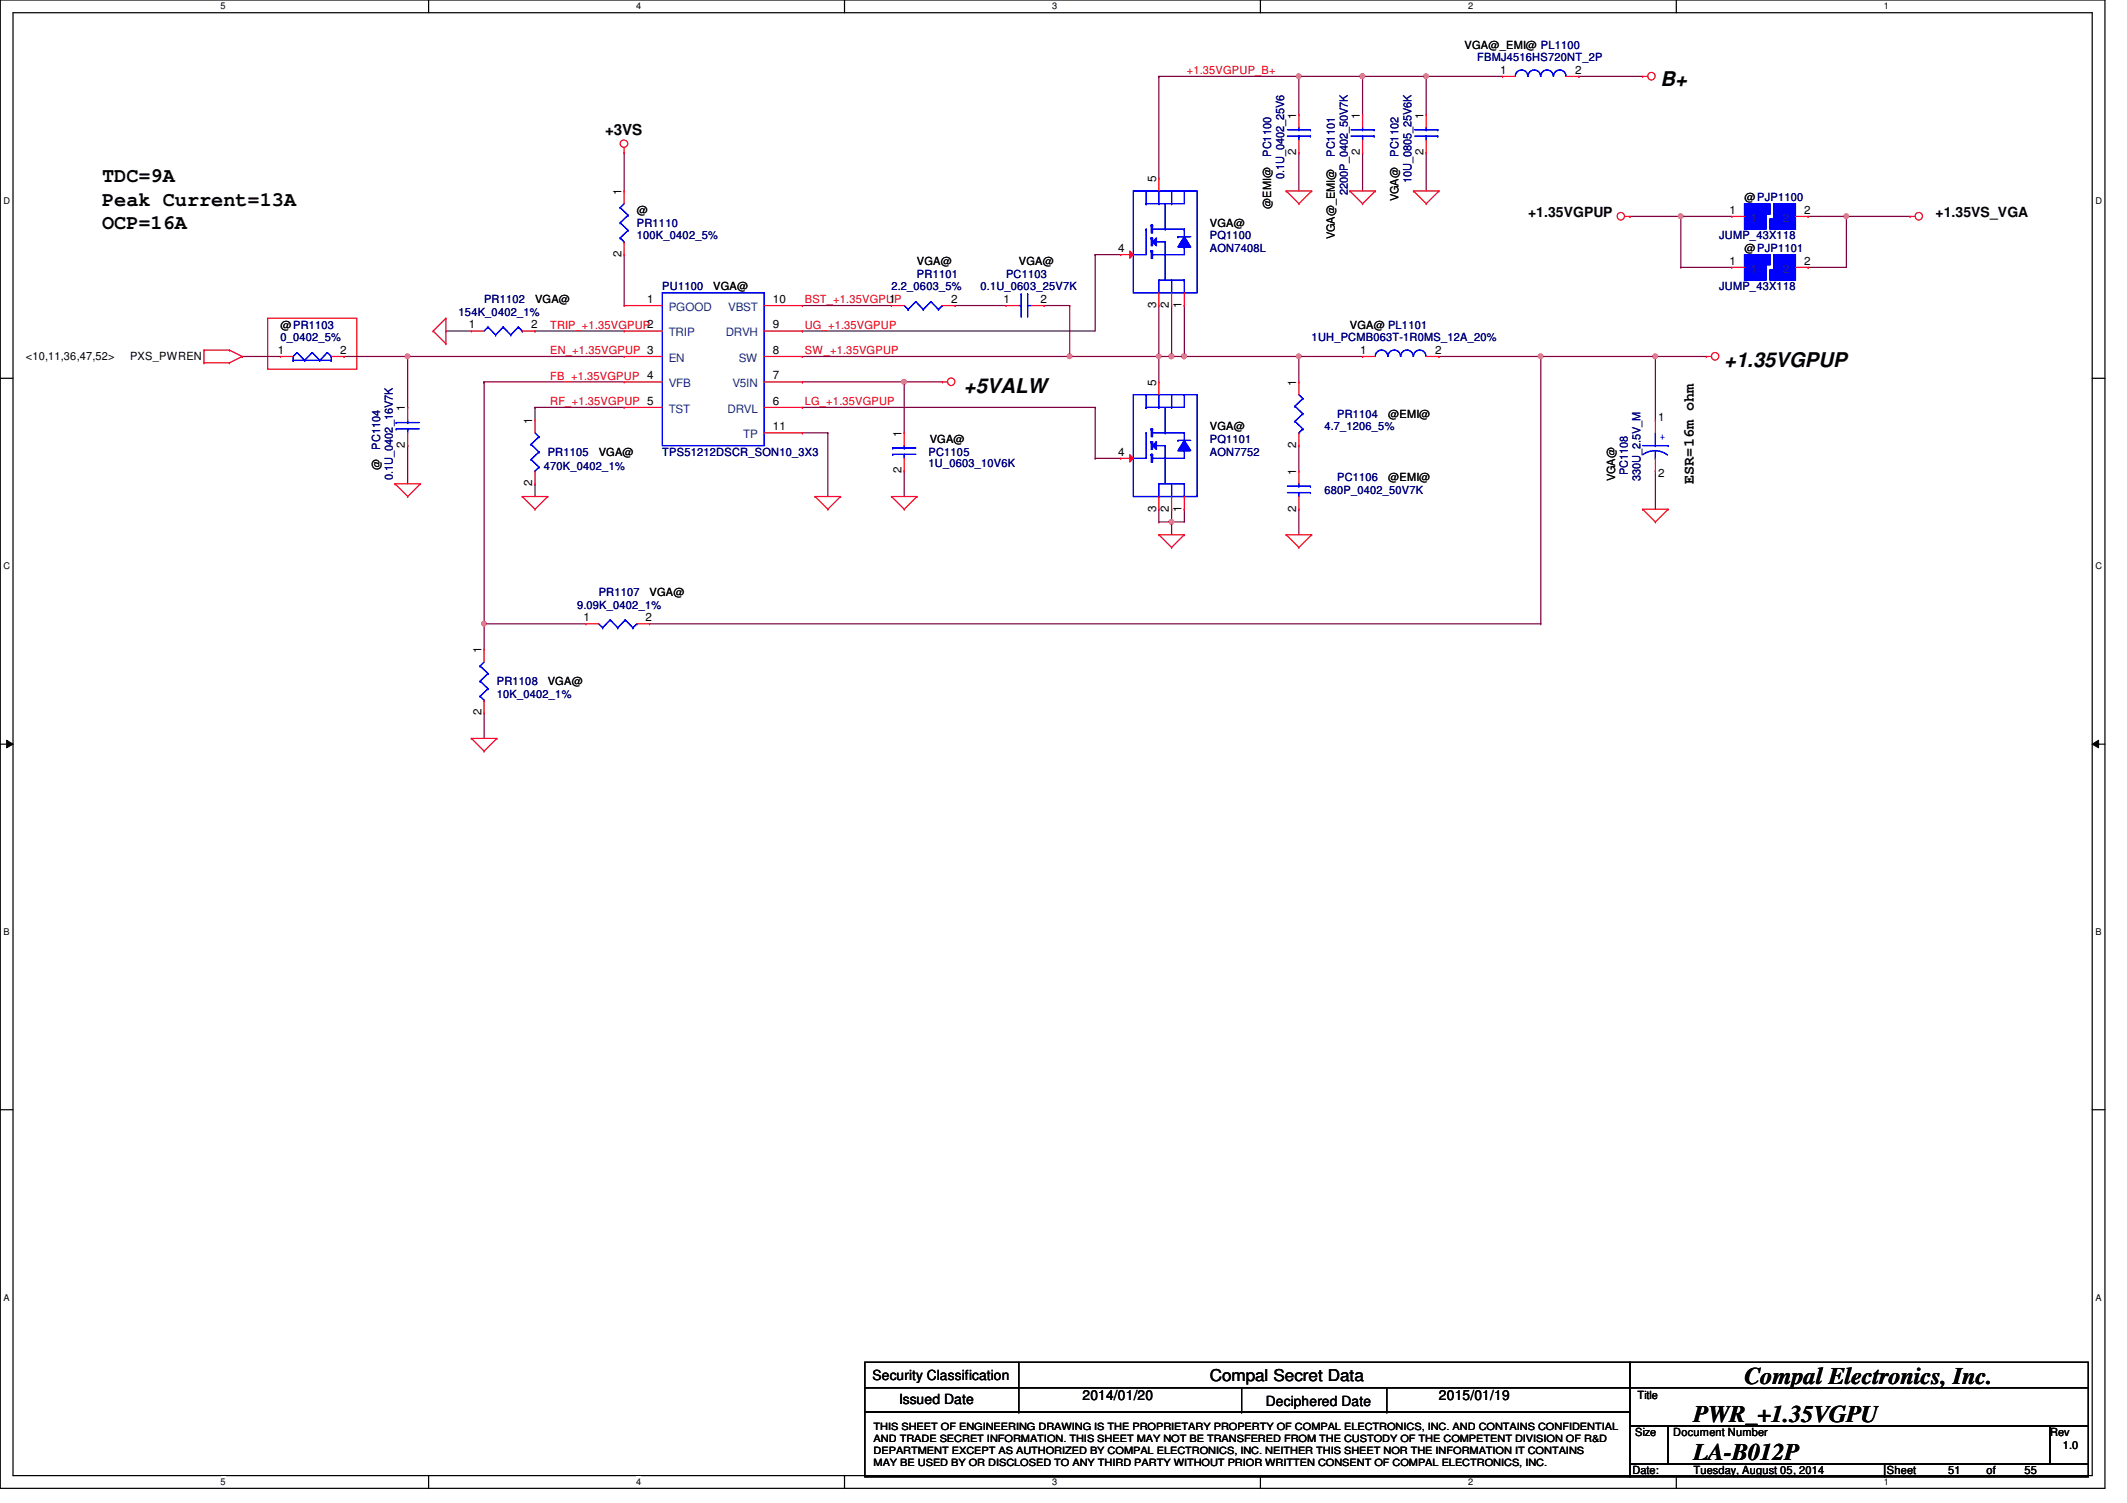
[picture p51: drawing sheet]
<svg xmlns="http://www.w3.org/2000/svg" width="297mm" height="210mm" viewBox="0 0 297 210" stroke-linecap="round" stroke-linejoin="round" font-family="sans-serif">
<defs><g id="words">
<g font-size="3.3">
<text x="243.6" y="193.3">Compal Electronics, Inc.</text>
<text x="236.5" y="204">LA-B012P</text>
<text x="236.5" y="198.6">PWR_+1.35VGPU</text>
</g>
<g font-size="2.8">
<text x="231.9" y="12">B+</text>
<text x="14.3" y="25.5">TDC=9A</text>
<text x="14.3" y="28.7">Peak Current=13A</text>
<text x="14.3" y="31.9">OCP=16A</text>
<text x="240.8" y="51.3">+1.35VGPUP</text>
<text x="134.6" y="54.9">+5VALW</text>
</g>
<text font-size="2.3" x="168.9" y="192.9">Compal Secret Data</text>
<g font-size="2.1">
<text x="84.5" y="18.9">+3VS</text>
<text x="236.6" y="67.6" transform="rotate(-90 236.6 67.6)">ESR=16m ohm</text>
</g>
<g font-size="1.9">
<text x="213.4" y="30.3">+1.35VGPUP</text>
<text x="270.3" y="30.3">+1.35VS_VGA</text>
<text x="121.8" y="192.7">Security Classification</text>
<text x="125.6" y="196.1">Issued Date</text>
<text x="151.2" y="195.6">2014/01/20</text>
<text x="176.8" y="196.3">Deciphered Date</text>
<text x="201" y="195.6">2015/01/19</text>
</g>
<g font-size="1.6" fill="#f00">
<text x="165.7" y="10.3">+1.35VGPUP_B+</text>
<text x="76.8" y="45.9">TRIP_+1.35VGPUP2</text>
<text x="112.4" y="42.3">BST_+1.35VGPUP</text>
<text x="112.4" y="45.9">UG_+1.35VGPUP</text>
<text x="76.8" y="49.4">EN_+1.35VGPUP 3</text>
<text x="76.8" y="53">FB_+1.35VGPUP 4</text>
<text x="112.4" y="49.4">SW_+1.35VGPUP</text>
<text x="76.8" y="56.6">RF_+1.35VGPUP 5</text>
<text x="112.4" y="56.6">LG_+1.35VGPUP</text>
</g>
<g font-size="1.6">
<text x="204.5" y="6.8">VGA@_EMI@ PL1100</text>
<text x="209.5" y="10.3">1</text>
<text x="220" y="10.3">2</text>
<text x="181" y="16.6" transform="rotate(-90 181 16.6)">1</text>
<text x="189.9" y="16.6" transform="rotate(-90 189.9 16.6)">1</text>
<text x="198.8" y="16.6" transform="rotate(-90 198.8 16.6)">1</text>
<text x="181" y="21.7" transform="rotate(-90 181 21.7)">2</text>
<text x="189.9" y="21.7" transform="rotate(-90 189.9 21.7)">2</text>
<text x="198.8" y="21.7" transform="rotate(-90 198.8 21.7)">2</text>
<text x="86.8" y="27.2" transform="rotate(-90 86.8 27.2)">1</text>
<text x="88.9" y="29.9">@</text>
<text x="161.5" y="25.4" transform="rotate(-90 161.5 25.4)">5</text>
<text x="177.5" y="29.2" transform="rotate(-90 177.5 29.2)">@EMI@</text>
<text x="195.3" y="28.1" transform="rotate(-90 195.3 28.1)">VGA@</text>
<text x="241.5" y="29.8">1</text>
<text x="243.6" y="28.1">@PJP1100</text>
<text x="252" y="29.8">2</text>
<text x="86.8" y="35.9" transform="rotate(-90 86.8 35.9)">2</text>
<text x="156.2" y="35.2">4</text>
<text x="168.9" y="31.7">VGA@</text>
<text x="186.4" y="33.4" transform="rotate(-90 186.4 33.4)">VGA@_EMI@</text>
<text x="243.6" y="35.2">@PJP1101</text>
<text x="99.6" y="40.6">VGA@</text>
<text x="128.1" y="37">VGA@</text>
<text x="142.3" y="37">VGA@</text>
<text x="241.5" y="37">1</text>
<text x="252" y="37">2</text>
<text x="39.2" y="45.9">@PR1103</text>
<text x="65.5" y="45.8">1</text>
<text x="74.2" y="45.8">2</text>
<text x="74.7" y="42.3">VGA@</text>
<text x="90.4" y="42.3">1</text>
<text x="107.9" y="45.8">9</text>
<text x="107.9" y="42.3">10</text>
<text x="124.2" y="42.3">1</text>
<text x="132.8" y="42.3">2</text>
<text x="140.2" y="42.3">1</text>
<text x="145.3" y="42.3">2</text>
<text x="161.5" y="43" transform="rotate(-90 161.5 43)">3</text>
<text x="163.2" y="43" transform="rotate(-90 163.2 43)">2</text>
<text x="165" y="43" transform="rotate(-90 165 43)">1</text>
<text x="188.5" y="45.9">VGA@ PL1101</text>
<text x="3.6" y="50.3">&lt;10,11,36,47,52&gt;</text>
<text x="18.2" y="50.3">PXS_PWREN</text>
<text x="38.8" y="49.4">1</text>
<text x="47.5" y="49.4">2</text>
<text x="107.9" y="53">7</text>
<text x="107.9" y="49.4">8</text>
<text x="161.5" y="53.9" transform="rotate(-90 161.5 53.9)">5</text>
<text x="181" y="53.9" transform="rotate(-90 181 53.9)">1</text>
<text x="189.9" y="49.4">1</text>
<text x="200.4" y="49.4">2</text>
<text x="56.6" y="57.4" transform="rotate(-90 56.6 57.4)">1</text>
<text x="74.3" y="59.2" transform="rotate(-90 74.3 59.2)">1</text>
<text x="107.9" y="56.5">6</text>
<text x="193.8" y="58.3">@EMI@</text>
<text x="231.6" y="58.8">1</text>
<text x="53.1" y="65.6" transform="rotate(-90 53.1 65.6)">@</text>
<text x="56.6" y="62.6" transform="rotate(-90 56.6 62.6)">2</text>
<text x="83.6" y="63.7">VGA@</text>
<text x="107.9" y="60.1">11</text>
<text x="125.9" y="61" transform="rotate(-90 125.9 61)">1</text>
<text x="129.8" y="61.9">VGA@</text>
<text x="156.2" y="63.6">4</text>
<text x="168.9" y="60.1">VGA@</text>
<text x="181" y="62.6" transform="rotate(-90 181 62.6)">2</text>
<text x="74.3" y="67.9" transform="rotate(-90 74.3 67.9)">2</text>
<text x="125.9" y="66.1" transform="rotate(-90 125.9 66.1)">2</text>
<text x="161.5" y="71.5" transform="rotate(-90 161.5 71.5)">3</text>
<text x="163.2" y="71.5" transform="rotate(-90 163.2 71.5)">2</text>
<text x="165" y="71.5" transform="rotate(-90 165 71.5)">1</text>
<text x="181" y="71.5" transform="rotate(-90 181 71.5)">2</text>
<text x="181" y="66.3" transform="rotate(-90 181 66.3)">1</text>
<text x="193.8" y="67.2">@EMI@</text>
<text x="225.5" y="67.2" transform="rotate(-90 225.5 67.2)">VGA@</text>
<text x="231.6" y="66.7">2</text>
<text x="90.7" y="83.2">VGA@</text>
<text x="81.5" y="86.7">1</text>
<text x="90.2" y="86.7">2</text>
<text x="67.2" y="91.2" transform="rotate(-90 67.2 91.2)">1</text>
<text x="76.5" y="95.7">VGA@</text>
<text x="67.2" y="99.9" transform="rotate(-90 67.2 99.9)">2</text>
<text x="228.7" y="195.4">Title</text>
<text x="228.3" y="200.6">Size</text>
<text x="233.7" y="200.6">Document Number</text>
<text x="286.3" y="200.6">Rev</text>
<text x="288.1" y="202.4">1.0</text>
<text x="228" y="205.9">Date:</text>
<text x="236.5" y="205.9">Tuesday, August 05, 2014</text>
<text x="263.5" y="205.9">Sheet</text>
<text x="272.1" y="205.9">51</text>
<text x="277.4" y="205.9">of</text>
<text x="282.7" y="205.9">55</text>
</g>
<g font-size="1.6" fill="#000080">
<text x="206.3" y="8.6">FBMJ4516HS720NT_2P</text>
<text x="177.5" y="21.9" transform="rotate(-90 177.5 21.9)">PC1100</text>
<text x="186.4" y="21.9" transform="rotate(-90 186.4 21.9)">PC1101</text>
<text x="195.3" y="21.9" transform="rotate(-90 195.3 21.9)">PC1102</text>
<text x="179.3" y="25.1" transform="rotate(-90 179.3 25.1)">0.1U_0402_25V6</text>
<text x="188.2" y="27.2" transform="rotate(-90 188.2 27.2)">2200P_0402_50V7K</text>
<text x="197.1" y="25.6" transform="rotate(-90 197.1 25.6)">10U_0805_25V6K</text>
<text x="88.9" y="31.7">PR1110</text>
<text x="88.9" y="33.4">100K_0402_5%</text>
<text x="168.9" y="33.4">PQ1100</text>
<text x="168.9" y="35.2">AON7408L</text>
<text x="240.1" y="33.4">JUMP_43X118</text>
<text x="92.5" y="40.6">PU1100</text>
<text x="124.5" y="40.6">2.2_0603_5%</text>
<text x="128.1" y="38.8">PR1101</text>
<text x="136.9" y="40.6">0.1U_0603_25V7K</text>
<text x="140.5" y="38.8">PC1103</text>
<text x="240.1" y="40.6">JUMP_43X118</text>
<text x="39.2" y="47.7">0_0402_5%</text>
<text x="64" y="44.1">154K_0402_1%</text>
<text x="67.6" y="42.3">PR1102</text>
<text x="183.2" y="47.7">1UH_PCMB063T-1R0MS_12A_20%</text>
<text x="186.7" y="58.3">PR1104</text>
<text x="53.1" y="62.8" transform="rotate(-90 53.1 62.8)">PC1104</text>
<text x="75.9" y="65.6">470K_0402_1%</text>
<text x="76.5" y="63.7">PR1105</text>
<text x="92.5" y="63.7">TPS51212DSCR_SON10_3X3</text>
<text x="129.7" y="63.7">PC1105</text>
<text x="129.7" y="65.3">1U_0603_10V6K</text>
<text x="168.9" y="61.9">PQ1101</text>
<text x="168.9" y="63.7">AON7752</text>
<text x="185" y="60.1">4.7_1206_5%</text>
<text x="54.9" y="67" transform="rotate(-90 54.9 67)">0.1U_0402_16V7K</text>
<text x="185" y="69">680P_0402_50V7K</text>
<text x="186.7" y="67.2">PC1106</text>
<text x="227.3" y="66.3" transform="rotate(-90 227.3 66.3)">PC1108</text>
<text x="229.1" y="67.2" transform="rotate(-90 229.1 67.2)">330U_2.5V_M</text>
<text x="83.6" y="83.2">PR1107</text>
<text x="80.6" y="85">9.09K_0402_1%</text>
<text x="69.4" y="95.7">PR1108</text>
<text x="69.4" y="97.5">10K_0402_1%</text>
</g>
<g font-size="1.6" fill="#004080">
<text x="244.5" y="30.9">1</text>
<text x="249" y="30.9">2</text>
<text x="244.5" y="38.1">1</text>
<text x="249" y="38.1">2</text>
<text x="93.4" y="46.9">TRIP</text>
<text x="93.4" y="43.4">PGOOD</text>
<text x="101.3" y="46.9">DRVH</text>
<text x="101.7" y="43.4">VBST</text>
<text x="93.4" y="50.5">EN</text>
<text x="103.2" y="50.5">SW</text>
<text x="93.4" y="57.6">TST</text>
<text x="93.4" y="54.1">VFB</text>
<text x="101.6" y="57.6">DRVL</text>
<text x="102.3" y="54.1">V5IN</text>
<text x="103.8" y="61.2">TP</text>
</g>
<text font-size="1.6" fill="#00f" x="231.7" y="61.5">+</text>
<g font-size="1.4">
<text x="122" y="201.4">AND TRADE SECRET INFORMATION. THIS SHEET MAY NOT BE TRANSFERED FROM THE CUSTODY OF THE COMPETENT DIVISION OF R&amp;D</text>
<text x="122" y="203">DEPARTMENT EXCEPT AS AUTHORIZED BY COMPAL ELECTRONICS, INC. NEITHER THIS SHEET NOR THE INFORMATION IT CONTAINS</text>
<text x="122" y="199.7">THIS SHEET OF ENGINEERING DRAWING IS THE PROPRIETARY PROPERTY OF COMPAL ELECTRONICS, INC. AND CONTAINS CONFIDENTIAL</text>
<text x="122" y="204.7">MAY BE USED BY OR DISCLOSED TO ANY THIRD PARTY WITHOUT PRIOR WRITTEN CONSENT OF COMPAL ELECTRONICS, INC.</text>
</g>
<g font-size="1.3">
<text x="30.8" y="1.3">5</text>
<text x="88.9" y="1.3">4</text>
<text x="146.9" y="1.3">3</text>
<text x="205" y="1.3">2</text>
<text x="263.1" y="1.3">1</text>
<text x=".5" y="28.4">D</text>
<text x="292.6" y="28.4">D</text>
<text x=".5" y="79.5">C</text>
<text x="292.6" y="79.5">C</text>
<text x=".5" y="130.6">B</text>
<text x="292.6" y="130.6">B</text>
<text x=".5" y="181.7">A</text>
<text x="292.6" y="181.7">A</text>
<text x="30.8" y="207.4">5</text>
<text x="88.9" y="207.4">4</text>
<text x="146.9" y="207.4">3</text>
<text x="205" y="207.4">2</text>
<text x="263.1" y="207.4">1</text>
</g>
</g></defs>
<path d="M0 0h294v207.9h-294zM1.8 1.8h290.4v204.3h-290.4z" fill="none" stroke="#000" stroke-width=".17"/>
<g fill="#fff">
<path d="M30.8 .2h.7v1.4h-.7z"/>
<path d="M30.8 206.2h.7v1.4h-.7z"/>
</g>
<path d="M59.9 0v1.8M59.9 206.1v1.8" fill="none" stroke="#000" stroke-width=".17"/>
<g fill="#fff">
<path d="M88.9 .2h.6v1.4h-.6z"/>
<path d="M88.9 206.2h.6v1.4h-.6z"/>
</g>
<path d="M117.9 0v1.8M117.9 206.1v1.8" fill="none" stroke="#000" stroke-width=".17"/>
<g fill="#fff">
<path d="M146.9 .2h.7v1.4h-.7z"/>
<path d="M146.9 206.2h.7v1.4h-.7z"/>
</g>
<path d="M176 0v1.8M176 206.1v1.8" fill="none" stroke="#000" stroke-width=".17"/>
<g fill="#fff">
<path d="M205 .2h.7v1.4h-.7z"/>
<path d="M205 206.2h.7v1.4h-.7z"/>
</g>
<path d="M234.1 0v1.8M234.1 206.1v1.8" fill="none" stroke="#000" stroke-width=".17"/>
<g fill="#fff">
<path d="M263.1 .2h.7v1.4h-.7z"/>
<path d="M263.1 206.2h.7v1.4h-.7z"/>
<path d="M.5 27.3h.9v1.4h-.9z"/>
<path d="M292.6 27.3h.9v1.4h-.9z"/>
<path d="M.5 78.4h.9v1.4h-.9z"/>
<path d="M292.6 78.4h.9v1.4h-.9z"/>
</g>
<path d="M0 52.8h1.8M292.2 52.8h1.8" fill="none" stroke="#000" stroke-width=".17"/>
<g fill="#fff">
<path d="M.5 129.5h.8v1.4h-.8z"/>
<path d="M292.6 129.5h.9v1.4h-.9z"/>
</g>
<path d="M0 103.9h1.8M292.2 103.9h1.8" fill="none" stroke="#000" stroke-width=".17"/>
<path d="M.9 103.4l.9 .5-.9 .5zM292.2 103.9l.9-.5v1z" fill="#000"/>
<path d="M.9 103.4l.9 .5-.9 .5zM292.2 103.9l.9-.5v1z" fill="none" stroke="#000" stroke-width=".14"/>
<g fill="#fff">
<path d="M.5 180.5h.8v1.4h-.8z"/>
<path d="M292.6 180.5h.9v1.4h-.9z"/>
</g>
<path d="M0 155h1.8M292.2 155h1.8" fill="none" stroke="#000" stroke-width=".17"/>
<path d="M37.4 44.4h12.4v7.2h-12.4z" fill="none" stroke="#f00" stroke-width=".17"/>
<path d="M199.2 10.7h.1M199.2 10.7h10.6M220.5 10.7h.1M220.5 10.7h8.9" fill="none" stroke="#800040" stroke-width=".17"/>
<circle cx="199.2" cy="10.6" r=".32" fill="#f0f"/>
<circle cx="199.2" cy="10.6" r=".32" fill="none" stroke="#f0f" stroke-width=".17"/>
<path d="M67.6 53.3h.1M67.6 53.3v37.4M149.4 49.8h.1M149.4 49.8h12.4M67.6 87.1h.1" fill="none" stroke="#800040" stroke-width=".17"/>
<circle cx="67.6" cy="87.1" r=".32" fill="#f0f"/>
<circle cx="67.6" cy="87.1" r=".32" fill="none" stroke="#f0f" stroke-width=".17"/>
<path d="M161.8 10.7h.1M161.8 10.7v14.2M149.4 42.7h.1M149.4 42.7v7.1M161.8 49.8h.1M161.8 49.8v3.5M161.8 49.8h1.8" fill="none" stroke="#800040" stroke-width=".17"/>
<circle cx="163.6" cy="49.8" r=".32" fill="#f0f"/>
<circle cx="163.6" cy="49.8" r=".32" fill="none" stroke="#f0f" stroke-width=".17"/>
<circle cx="161.8" cy="49.8" r=".32" fill="#f0f"/>
<circle cx="161.8" cy="49.8" r=".32" fill="none" stroke="#f0f" stroke-width=".17"/>
<path d="M112.1 42.7h.1M112.1 42.7h12.4M181.4 49.8h.1M181.4 49.8v3.5" fill="none" stroke="#800040" stroke-width=".17"/>
<circle cx="181.4" cy="49.8" r=".32" fill="#f0f"/>
<circle cx="181.4" cy="49.8" r=".32" fill="none" stroke="#f0f" stroke-width=".17"/>
<path d="M112.1 49.8h.1M112.1 49.8h37.3" fill="none" stroke="#800040" stroke-width=".17"/>
<circle cx="149.4" cy="49.8" r=".32" fill="#f0f"/>
<circle cx="149.4" cy="49.8" r=".32" fill="none" stroke="#f0f" stroke-width=".17"/>
<path d="M112.1 46.2h.1M112.1 56.9h.1M112.1 46.2h40.8M112.1 56.9h40.8M126.3 53.3h.1M126.3 53.3h5.3M133.4 42.7h.1M133.4 42.7h7.1M115.6 60.5h.1M115.6 60.5v8.8M67.6 87.1h.1M67.6 87.1h14.2" fill="none" stroke="#800040" stroke-width=".17"/>
<circle cx="126.3" cy="53.3" r=".32" fill="#f0f"/>
<circle cx="126.3" cy="53.3" r=".32" fill="none" stroke="#f0f" stroke-width=".17"/>
<path d="M112.1 53.3h.1M112.1 53.3h14.2M126.3 53.3h.1M126.3 53.3v7.2" fill="none" stroke="#800040" stroke-width=".17"/>
<circle cx="126.3" cy="53.3" r=".32" fill="#f0f"/>
<circle cx="126.3" cy="53.3" r=".32" fill="none" stroke="#f0f" stroke-width=".17"/>
<g fill="none" stroke="#800040" stroke-width=".17">
<path d="M33.8 49.8h.1M33.8 49.8h5.4M56.9 49.8h.1M56.9 49.8h30.3M62.3 46.2h.1M62.3 46.2h3.5M74.7 46.2h.1M74.7 46.2h12.5M181.4 49.8h.1M181.4 49.8h8.9M74.7 67.6h.1M74.7 67.6v1.7"/>
<path d="M126.3 65.8h.1M126.3 65.8v3.5M152.9 64h.1M152.9 64h3.6"/>
</g>
<circle cx="56.9" cy="49.8" r=".32" fill="#f0f"/>
<circle cx="56.9" cy="49.8" r=".32" fill="none" stroke="#f0f" stroke-width=".17"/>
<g fill="none" stroke="#800040" stroke-width=".17">
<path d="M181.4 10.7h.1M181.4 10.7v5.3M190.3 10.7h.1M190.3 10.7v5.3M199.2 10.7h.1M199.2 10.7v5.3M181.4 21.3h.1M181.4 21.3v5.4M190.3 21.3h.1M190.3 21.3v5.4M199.2 21.3h.1M199.2 21.3v5.4"/>
<path d="M56.9 49.8h.1M56.9 49.8v7.1M67.6 53.3h.1M67.6 53.3h19.6M74.7 56.9h.1M74.7 56.9h12.5M74.7 56.9v1.8M145.8 42.7h.1M145.8 42.7h3.6M161.8 42.7h.1M161.8 42.7v7.1M163.6 42.7h.1"/>
<path d="M163.6 42.7v7.1M56.9 62.2h.1M56.9 62.2v5.4M112.1 60.5h.1M112.1 60.5h3.5M161.8 71.1h.1M161.8 71.1v1.8M163.6 72.9h.1M165.4 71.1h.1M165.4 71.1v1.8h-1.8M181.4 62.2h.1M181.4 71.1h.1"/>
<path d="M181.4 62.2v3.6M181.4 71.1v3.6"/>
</g>
<circle cx="163.6" cy="72.9" r=".32" fill="#f0f"/>
<circle cx="163.6" cy="72.9" r=".32" fill="none" stroke="#f0f" stroke-width=".17"/>
<path d="M165.4 42.7h.1M165.4 49.8h.1M165.4 42.7v7.1M165.4 49.8h16M161.8 72.9h.1M161.8 72.9h1.8M163.6 71.1h.1M163.6 72.9h.1M163.6 71.1v3.6" fill="none" stroke="#800040" stroke-width=".17"/>
<circle cx="165.4" cy="49.8" r=".32" fill="#f0f"/>
<circle cx="165.4" cy="49.8" r=".32" fill="none" stroke="#f0f" stroke-width=".17"/>
<path d="M163.6 49.8h.1M163.6 49.8h1.8" fill="none" stroke="#800040" stroke-width=".17"/>
<circle cx="165.4" cy="49.8" r=".32" fill="#f0f"/>
<circle cx="165.4" cy="49.8" r=".32" fill="none" stroke="#f0f" stroke-width=".17"/>
<circle cx="163.6" cy="49.8" r=".32" fill="#f0f"/>
<circle cx="163.6" cy="49.8" r=".32" fill="none" stroke="#f0f" stroke-width=".17"/>
<path d="M181.4 10.7h.1M181.4 10.7h8.9M152.9 56.9h.1M152.9 56.9v7.1" fill="none" stroke="#800040" stroke-width=".17"/>
<circle cx="190.3" cy="10.6" r=".32" fill="#f0f"/>
<circle cx="190.3" cy="10.6" r=".32" fill="none" stroke="#f0f" stroke-width=".17"/>
<circle cx="181.4" cy="10.6" r=".32" fill="#f0f"/>
<circle cx="181.4" cy="10.6" r=".32" fill="none" stroke="#f0f" stroke-width=".17"/>
<path d="M161.8 10.7h.1M161.8 10.7h19.6M190.3 10.7h.1M190.3 10.7h8.9M152.9 35.6h.1M152.9 35.6h3.6M152.9 35.6v10.6M231.2 49.8h.1M231.2 49.8h7.1M67.6 99.6h.1M67.6 99.6v3.5" fill="none" stroke="#800040" stroke-width=".17"/>
<circle cx="190.3" cy="10.6" r=".32" fill="#f0f"/>
<circle cx="190.3" cy="10.6" r=".32" fill="none" stroke="#f0f" stroke-width=".17"/>
<path d="M231.2 49.8h.1M231.2 49.8v8.9M231.2 65.8h.1M231.2 65.8v5.3" fill="none" stroke="#800040" stroke-width=".17"/>
<circle cx="231.2" cy="49.8" r=".32" fill="#f0f"/>
<circle cx="231.2" cy="49.8" r=".32" fill="none" stroke="#f0f" stroke-width=".17"/>
<path d="M227.6 30.2h.1M227.6 30.2h7.1M234.7 30.2h.1M234.7 30.2v7.1M252.5 37.3h.1M257.8 30.2h.1M257.8 30.2v7.1h-5.3M48 49.8h.1M48 49.8h8.9" fill="none" stroke="#800040" stroke-width=".17"/>
<circle cx="234.7" cy="30.2" r=".32" fill="#f0f"/>
<circle cx="234.7" cy="30.2" r=".32" fill="none" stroke="#f0f" stroke-width=".17"/>
<path d="M234.7 37.3h.1M234.7 37.3h7.1M257.8 30.2h.1M257.8 30.2h8.9" fill="none" stroke="#800040" stroke-width=".17"/>
<circle cx="257.8" cy="30.2" r=".32" fill="#f0f"/>
<circle cx="257.8" cy="30.2" r=".32" fill="none" stroke="#f0f" stroke-width=".17"/>
<path d="M87.2 21.3h.1M87.2 35.6h.1M87.2 21.3v5.4M87.2 35.6v7.1M234.7 30.2h.1M234.7 30.2h7.1M252.5 30.2h.1M252.5 30.2h5.3M215.2 49.8h.1M215.2 49.8h16" fill="none" stroke="#800040" stroke-width=".17"/>
<circle cx="215.2" cy="49.8" r=".32" fill="#f0f"/>
<circle cx="215.2" cy="49.8" r=".32" fill="none" stroke="#f0f" stroke-width=".17"/>
<path d="M201 49.8h.1M201 49.8h14.2M215.2 49.8h.1M215.2 49.8v37.3M90.7 87.1h124.5M215.2 87.1h.1" fill="none" stroke="#800040" stroke-width=".17"/>
<g fill="none" stroke="#f00" stroke-width=".17">
<path d="M181.4 16h.1M181.4 16v1.8M181.4 19.6v1.7M209.8 10.7h.1M209.8 10.7h1.8M218.7 10.7h1.8M220.5 10.7h.1M229.4 10.7h.1M229.4 10.7h.7M87.2 21.3h.1M87.2 20.6v.7M179.6 26.7h.1"/>
<path d="M179.6 26.7h3.6M179.6 26.7l1.8 1.7M181.4 28.4h.1M181.4 21.3h.1M183.2 26.7h.1M183.2 26.7l-1.8 1.7M188.5 26.7h.1M188.5 26.7h3.6M188.5 26.7l1.8 1.7M190.3 28.4h.1M192.1 26.7h.1M192.1 26.7l-1.8 1.7"/>
<path d="M197.4 26.7h.1M197.4 26.7h3.6M197.4 26.7l1.8 1.7M199.2 28.4h.1M201 26.7h.1M201 26.7l-1.8 1.7M226.9 30.2h.7M227.6 30.2h.1M266.7 30.2h.1M266.7 30.2h.8M28.5 50.7h.1M28.5 48.9h.1"/>
<path d="M28.5 48.9h3.5M28.5 50.7h3.5M28.5 48.9v1.8M32 48.9h.1M32 50.7h.1M32 48.9l1.8 .9M33.8 49.8h.1M33.8 49.8l-1.8 .9M60.5 46.2h.1M60.5 46.2l1.8 1.8M62.3 44.4h.1M62.3 48h.1"/>
<path d="M62.3 44.4v3.6M62.3 44.4l-1.8 1.8M131.6 53.3h.1M131.6 53.3h.7M238.3 49.8h.1M238.3 49.8h.7M55.2 67.6h.1M55.2 67.6h3.5M55.2 67.6l1.7 1.7M56.9 69.3h.1M58.7 67.6h.1M58.7 67.6l-1.8 1.7"/>
<path d="M72.9 69.3h.1M72.9 69.3h3.6M72.9 69.3l1.8 1.8M74.7 71.1h.1M76.5 69.3h.1M76.5 69.3l-1.8 1.8M113.8 69.3h.1M113.8 69.3h3.6M113.8 69.3l1.8 1.8M115.6 71.1h.1M117.4 69.3h.1M117.4 69.3l-1.8 1.8"/>
<path d="M124.5 69.3h.1M124.5 69.3h3.6M124.5 69.3l1.8 1.8M126.3 71.1h.1M128.1 69.3h.1M128.1 69.3l-1.8 1.8M161.8 74.7h.1M161.8 74.7h3.6M161.8 74.7l1.8 1.8M163.6 76.5h.1M165.4 74.7h.1M165.4 74.7l-1.8 1.8"/>
<path d="M179.6 74.7h.1M179.6 74.7h3.6M179.6 74.7l1.8 1.8M181.4 76.5h.1M183.2 74.7h.1M183.2 74.7l-1.8 1.8M229.4 71.1h.1M229.4 71.1h3.6M229.4 71.1l1.8 1.8M231.2 72.9h.1M233 71.1h.1M233 71.1l-1.8 1.8"/>
<path d="M65.8 103.1h.1M65.8 103.1h3.6M65.8 103.1l1.8 1.8M67.6 104.9h.1M69.4 103.1h.1M69.4 103.1l-1.8 1.8"/>
<circle cx="230.6" cy="10.6" r=".52"/>
<circle cx="87.1" cy="20.1" r=".52"/>
<circle cx="226.3" cy="30.2" r=".52"/>
<circle cx="268" cy="30.2" r=".52"/>
<circle cx="132.8" cy="53.3" r=".52"/>
<circle cx="239.5" cy="49.8" r=".52"/>
</g>
<g fill="none" stroke="#000" stroke-width=".17">
<path d="M120.8 190.2h106.8v3.6h-106.8zM120.8 193.8h106.8v3.4h-106.8zM120.8 197.2h106.8v9h-106.8zM142.3 193.8h.1M142.3 197.2h.1M142.3 190.2v7M173.4 197.2h.1M173.4 193.8v3.4M193.7 197.2h.1M193.7 193.8v3.4M227.6 190.2h64v3.6h-64zM227.6 193.8h64v5.3h-64z"/>
<path d="M227.6 199.1h5.4v5.4h-5.4zM233 199.1h53.3v5.4h-53.3zM286.3 199.1h5.3v5.4h-5.3zM227.6 204.5h35.6v1.7h-35.6zM263.2 204.5h28.4v1.7h-28.4z"/>
</g>
<g fill="none" stroke="#00f" stroke-width=".17">
<path d="M179.8 19h3.2M179.8 18.1h3.2M181.4 18.1h.1M181.4 19h.1M181.4 17.8v.3M181.4 19v.6M183 19h.1M183 18.1h.1M211.6 10.7a.87 .87 0 0 1 .9-.9 .87 .87 0 0 1 .9 .9M213.4 10.7a.87 .87 0 0 1 .9-.9 .87 .87 0 0 1 .8 .9M215.2 10.7a.87 .87 0 0 1 .8-.9 .87 .87 0 0 1 .9 .9M217 10.7a.87 .87 0 0 1 .8-.9 .87 .87 0 0 1 .9 .9"/>
<path d="M160.1 56.9h.1M160.1 55.1v1.8M160.8 59.9h.1M160.8 59.9v1.1M160.9 59.9h.1M160.9 59.9v1.1M161.8 56.9h.1M161.8 55.1v1.8M162.7 56.9v3.6M163.6 56.9h.1M163.6 55.1v1.8M165.4 55.1h.1"/>
<path d="M165.4 55.1v1.8h-5.3M158.3 64h.1M160.1 60.5h.1M160.1 60.5v3.5h-1.8M160.8 63.5h.1M160.8 61.7h.1M160.8 61.7v1.1M160.8 63.5v1.1M160.9 63.5h.1M160.9 61.7h.1M160.9 61.7v1.1M160.9 63.5v1.1"/>
<path d="M160.9 60.5h4.5M161.5 62.2h.1M161.5 62.2h1.2M161.8 69.3h.1M161.8 67.6v1.7M162.7 60.5h.1M162.7 64h.1M162.7 64v3.6M163.6 69.3h.1M163.6 67.6v1.7M164.5 61.5h.1M164.5 61.5h1.8"/>
<path d="M165.4 60.5h.1M165.4 62.9h.1M165.4 69.3h.1M165.4 60.5v1M165.4 62.9v1.1M165.4 67.6v1.7"/>
</g>
<path d="M165.4 61.5l.9 1.4h-1.8z" fill="#00f"/>
<path d="M160.9 64h.1M160.9 64h4.5M165.4 61.5l.9 1.4h-1.8z" fill="none" stroke="#00f" stroke-width=".17"/>
<path d="M160.9 62.2l.6-.5v1.1z" fill="#00f"/>
<g fill="none" stroke="#00f" stroke-width=".17">
<path d="M158.3 55.1h8.9v14.2h-8.9zM160.1 56.9h.1M160.1 55.1v1.8M160.8 59.9h.1M160.8 59.9v1.1M160.9 59.9h.1M160.9 59.9v1.1M161.8 56.9h.1M161.8 55.1v1.8M162.7 56.9v3.6M163.6 56.9h.1M163.6 55.1v1.8"/>
<path d="M165.4 55.1h.1M165.4 55.1v1.8h-5.3M158.3 64h.1M160.1 60.5h.1M160.1 60.5v3.5h-1.8M160.8 63.5h.1M160.8 61.7h.1M160.8 61.7v1.1M160.8 63.5v1.1M160.9 62.2l.6-.5v1.1zM160.9 63.5h.1M160.9 61.7h.1"/>
<path d="M160.9 61.7v1.1M160.9 63.5v1.1M160.9 60.5h4.5M161.5 62.2h.1M161.5 62.2h1.2M161.8 69.3h.1M162.7 62.2h.1M162.7 60.5h.1M162.7 64h.1M162.7 62.2v5.4M163.6 69.3h.1M163.6 67.6v1.7"/>
<path d="M164.5 61.5h.1M164.5 61.5h1.8M165.4 67.6h.1M165.4 60.5h.1M165.4 62.9h.1M165.4 69.3h.1M165.4 67.6h-3.6v1.7M165.4 60.5v1M165.4 62.9v1.1M165.4 67.6v1.7"/>
</g>
<path d="M165.4 61.5l.9 1.4h-1.8z" fill="#00f"/>
<path d="M160.9 64h.1M160.9 64h4.5M165.4 61.5l.9 1.4h-1.8z" fill="none" stroke="#00f" stroke-width=".17"/>
<path d="M160.9 62.2l.6-.5v1.1z" fill="#00f"/>
<path d="M158.3 55.1h8.9v14.2h-8.9zM160.9 62.2l.6-.5v1.1zM161.8 67.6h3.6M162.7 62.2h.1M162.7 62.2v1.8M165.4 67.6h.1" fill="none" stroke="#00f" stroke-width=".17"/>
<path d="M157.8 63.5l.5 .5-.5 .5z" fill="#f00"/>
<path d="M161.8 53.3h.1M161.8 53.3v1.8M156.5 64h.1M156.5 64h1.8M157.8 63.5l.5 .5-.5 .5zM161.8 71.1h.1M161.8 69.3v1.8M163.6 71.1h.1M163.6 69.3v1.8M165.4 71.1h.1M165.4 69.3v1.8" fill="none" stroke="#f00" stroke-width=".17"/>
<path d="M243.6 28.4h1.8v3.6h-1.8z" fill-rule="evenodd" fill="#00f"/>
<path d="M243.6 28.4h1.8v3.6h-1.8z" fill="none" stroke="#00f" stroke-width=".17"/>
<path d="M245.4 28.4h1.2v3.6h-1.2z" fill-rule="evenodd" fill="#00f"/>
<path d="M245.4 28.4h1.2v3.6h-1.2z" fill="none" stroke="#00f" stroke-width=".17"/>
<path d="M246.6 28.4h.6v1.5h-.6z" fill-rule="evenodd" fill="#00f"/>
<path d="M246.6 28.4h.6v1.5h-.6z" fill="none" stroke="#00f" stroke-width=".17"/>
<path d="M247.2 30.6h.5v1.4h-.5z" fill-rule="evenodd" fill="#00f"/>
<path d="M247.2 30.6h.5v1.4h-.5z" fill="none" stroke="#00f" stroke-width=".17"/>
<path d="M247.7 28.4h1.3v3.6h-1.3z" fill-rule="evenodd" fill="#00f"/>
<path d="M247.7 28.4h1.3v3.6h-1.3z" fill="none" stroke="#00f" stroke-width=".17"/>
<path d="M249 28.4h1.7v3.6h-1.7z" fill-rule="evenodd" fill="#00f"/>
<path d="M249 28.4h1.7v3.6h-1.7z" fill="none" stroke="#00f" stroke-width=".17"/>
<path d="M243.6 28.4h1.8v3.6h-1.8z" fill-rule="evenodd" fill="#00f"/>
<path d="M243.6 28.4h1.8v3.6h-1.8z" fill="none" stroke="#00f" stroke-width=".17"/>
<path d="M245.4 28.4h1.2v3.6h-1.2z" fill-rule="evenodd" fill="#00f"/>
<path d="M245.4 28.4h1.2v3.6h-1.2z" fill="none" stroke="#00f" stroke-width=".17"/>
<path d="M246.6 28.4h.6v1.5h-.6z" fill-rule="evenodd" fill="#00f"/>
<path d="M246.6 28.4h.6v1.5h-.6z" fill="none" stroke="#00f" stroke-width=".17"/>
<path d="M247.2 30.6h.5v1.4h-.5z" fill-rule="evenodd" fill="#00f"/>
<path d="M247.2 30.6h.5v1.4h-.5z" fill="none" stroke="#00f" stroke-width=".17"/>
<path d="M247.7 28.4h1.3v3.6h-1.3z" fill-rule="evenodd" fill="#00f"/>
<path d="M247.7 28.4h1.3v3.6h-1.3z" fill="none" stroke="#00f" stroke-width=".17"/>
<path d="M249 28.4h1.7v3.6h-1.7z" fill-rule="evenodd" fill="#00f"/>
<path d="M197.6 19h3.2M197.6 18.1h3.2M199.2 18.1h.1M199.2 19h.1M199.2 17.8v.3M199.2 19v.6M200.8 19h.1M200.8 18.1h.1M249 28.4h1.7v3.6h-1.7z" fill="none" stroke="#00f" stroke-width=".17"/>
<path d="M199.2 16h.1M199.2 16v1.8M199.2 19.6v1.7M199.2 21.3h.1M241.8 30.2h.1M241.8 30.2h1.8M250.7 30.2h1.8M252.5 30.2h.1" fill="none" stroke="#f00" stroke-width=".17"/>
<path d="M243.6 35.6h1.8v3.5h-1.8z" fill-rule="evenodd" fill="#00f"/>
<path d="M243.6 35.6h1.8v3.5h-1.8z" fill="none" stroke="#00f" stroke-width=".17"/>
<path d="M245.4 35.6h1.2v3.5h-1.2z" fill-rule="evenodd" fill="#00f"/>
<path d="M245.4 35.6h1.2v3.5h-1.2z" fill="none" stroke="#00f" stroke-width=".17"/>
<path d="M246.6 35.6h.6v1.4h-.6z" fill-rule="evenodd" fill="#00f"/>
<path d="M246.6 35.6h.6v1.4h-.6z" fill="none" stroke="#00f" stroke-width=".17"/>
<path d="M247.2 37.7h.5v1.4h-.5z" fill-rule="evenodd" fill="#00f"/>
<path d="M247.2 37.7h.5v1.4h-.5z" fill="none" stroke="#00f" stroke-width=".17"/>
<path d="M247.7 35.6h1.3v3.5h-1.3z" fill-rule="evenodd" fill="#00f"/>
<path d="M247.7 35.6h1.3v3.5h-1.3z" fill="none" stroke="#00f" stroke-width=".17"/>
<path d="M249 35.6h1.7v3.5h-1.7z" fill-rule="evenodd" fill="#00f"/>
<path d="M249 35.6h1.7v3.5h-1.7z" fill="none" stroke="#00f" stroke-width=".17"/>
<path d="M243.6 35.6h1.8v3.5h-1.8z" fill-rule="evenodd" fill="#00f"/>
<path d="M243.6 35.6h1.8v3.5h-1.8z" fill="none" stroke="#00f" stroke-width=".17"/>
<path d="M245.4 35.6h1.2v3.5h-1.2z" fill-rule="evenodd" fill="#00f"/>
<path d="M245.4 35.6h1.2v3.5h-1.2z" fill="none" stroke="#00f" stroke-width=".17"/>
<path d="M246.6 35.6h.6v1.4h-.6z" fill-rule="evenodd" fill="#00f"/>
<path d="M246.6 35.6h.6v1.4h-.6z" fill="none" stroke="#00f" stroke-width=".17"/>
<path d="M247.2 37.7h.5v1.4h-.5z" fill-rule="evenodd" fill="#00f"/>
<path d="M247.2 37.7h.5v1.4h-.5z" fill="none" stroke="#00f" stroke-width=".17"/>
<path d="M247.7 35.6h1.3v3.5h-1.3z" fill-rule="evenodd" fill="#00f"/>
<path d="M247.7 35.6h1.3v3.5h-1.3z" fill="none" stroke="#00f" stroke-width=".17"/>
<path d="M249 35.6h1.7v3.5h-1.7z" fill-rule="evenodd" fill="#00f"/>
<g fill="none" stroke="#00f" stroke-width=".17">
<path d="M188.7 19h3.2M188.7 18.1h3.2M190.3 18.1h.1M190.3 19h.1M190.3 17.8v.3M190.3 19v.6M191.9 19h.1M191.9 18.1h.1M86.6 29h.1M86.6 31.1h.1M86.6 33.2h.1M86.6 29l1.1 1.1"/>
<path d="M86.6 31.1l1.1 1.1M86.6 33.2l.6 .6M87.2 33.8h.1M87.2 28.4l-.6 .6M87.7 30.1h.1M87.7 32.2h.1M87.7 30.1l-1.1 1M87.7 32.2l-1.1 1M158.3 35.6h.1M160.1 28.4h.1M160.1 32h.1M160.1 32v3.6h-1.8"/>
<path d="M160.1 26.7v1.7M160.8 31.5h.1M160.8 35h.1M160.8 33.2h.1M160.8 31.5v1.1M160.8 33.2v1.1M160.8 35v1.1M160.9 31.5h.1M160.9 35h.1M160.9 33.2h.1M160.9 31.5v1.1M160.9 33.2v1.1"/>
<path d="M160.9 35v1.1M160.9 32h4.5M161.5 33.8h.1M161.5 33.8h1.2M161.8 28.4h.1M161.8 26.7v1.7M161.8 39.1v1.8M162.7 32h.1M162.7 35.6h.1M162.7 28.4v3.6M162.7 35.6v3.5M163.6 28.4h.1"/>
<path d="M163.6 26.7v1.7M163.6 39.1v1.8M164.5 33.1h.1M164.5 33.1h1.8M165.4 32h.1M165.4 26.7h.1M165.4 34.5h.1M165.4 26.7v1.7h-5.3M165.4 32v1.1M165.4 34.5v1.1M165.4 39.1v1.8M249 35.6h1.7v3.5h-1.7z"/>
<path d="M40.9 50.3h.1M40.9 50.3h5.4M41.5 49.2h.1M41.5 49.2l-.6 .6v.5M41.5 49.2l1 1.1M42.5 50.3h.1M43.6 49.2h.1M43.6 49.2l-1.1 1.1M43.6 49.2l1.1 1.1M44.7 50.3h.1M45.7 49.2h.1M45.7 49.2l-1 1.1"/>
<path d="M45.7 49.2l.6 .6M46.3 49.8h.1M46.3 50.3h.1M46.3 49.8v.5M68.2 45.7h.1M68.2 45.7l-.6 .5M68.2 45.7l1 1.1M69.2 46.8h.1M70.3 45.7h.1M70.3 45.7l-1.1 1.1M70.3 45.7l1 1.1M71.3 46.8h.1"/>
<path d="M72.4 45.7h.1M72.4 45.7l-1.1 1.1M72.4 45.7l.5 .5M72.9 46.2h.1M92.5 40.9h14.2v21.3h-14.2zM161.8 40.9h.1M163.6 40.9h.1M165.4 40.9h.1M180.8 56.7h.1M180.8 58.8h.1M180.8 56.7l1.1 1.1M180.8 58.8l1.1 1.1"/>
<path d="M181.4 55.1l.5 .6M181.9 55.7h.1M181.9 57.8h.1M181.9 59.9h.1M181.9 55.7l-1.1 1M181.9 57.8l-1.1 1M181.9 59.9l-.5 .6M192.1 49.8a.87 .87 0 0 1 .8-.9 .87 .87 0 0 1 .9 .9M193.8 49.8a.87 .87 0 0 1 .9-.9 .87 .87 0 0 1 .9 .9M195.6 49.8a.87 .87 0 0 1 .9-.9 .87 .87 0 0 1 .9 .9M197.4 49.8a.87 .87 0 0 1 .9-.9 .87 .87 0 0 1 .8 .9M179.8 68.8h3.2"/>
<path d="M179.8 67.9h3.2M181.4 60.5h.1M181.4 67.9h.1M181.4 68.8h.1M181.4 67.6v.3M181.4 68.8v.5M183 68.8h.1M183 67.9h.1M229.4 62.2h3.6M231.2 62.2h.1M231.2 62.9l.7 .1 1 .5M231.2 62.9l-1.1 .2-.7 .4"/>
<path d="M231.2 64h.1M231.2 60.5v1.7M231.2 62.9v1.1M233 62.2h.1M67.1 93h.1M67.1 95.1h.1M67.1 97.2h.1M67.1 93l1.1 1.1M67.1 95.1l1.1 1.1M67.1 97.2l.5 .6M67.6 97.8h.1M67.6 92.5l-.5 .5"/>
<path d="M68.2 94.1h.1M68.2 96.2h.1M68.2 94.1l-1.1 1M68.2 96.2l-1.1 1M83.6 87.1l.6 .6M84.2 87.7h.1M85.2 86.6h.1M85.2 86.6l-1 1.1M85.2 86.6l1.1 1.1M86.3 87.7h.1M87.3 86.6h.1M87.3 86.6l-1 1.1"/>
<path d="M87.3 86.6l1.1 1.1M88.4 87.7h.1M88.9 87.1h.1M88.9 87.1l-.5 .6"/>
</g>
<g fill="none" stroke="#f00" stroke-width=".17">
<path d="M190.3 16h.1M190.3 16v1.8M190.3 19.6v1.7M87.2 26.7h.1M87.2 35.6h.1M87.2 26.7v1.7M87.2 33.8v1.8M190.3 21.3h.1M241.8 37.3h.1M241.8 37.3h1.8M250.7 37.3h1.8M252.5 37.3h.1"/>
<path d="M39.2 49.8h.1M39.2 49.8h1.7M46.3 49.8h1.7M48 49.8h.1M65.8 46.2h.1M65.8 46.2h1.8M72.9 46.2h1.8M74.7 46.2h.1M87.2 49.8h.1M87.2 46.2h.1M87.2 56.9h.1M87.2 53.3h.1"/>
<path d="M87.2 42.7h.1M87.2 49.8h5.3M87.2 46.2h5.3M87.2 53.3h5.3M87.2 56.9h5.3M87.2 42.7h5.3M106.7 49.8h5.4M106.7 46.2h5.4M106.7 53.3h5.4M106.7 56.9h5.4M106.7 42.7h5.4M112.1 53.3h.1"/>
<path d="M112.1 46.2h.1M112.1 49.8h.1M112.1 56.9h.1M112.1 42.7h.1M181.4 53.3h.1M181.4 53.3v1.8M190.3 49.8h.1M190.3 49.8h1.8M199.2 49.8h1.8M201 49.8h.1M231.2 58.7h.1M231.2 58.7v1.8"/>
<path d="M106.7 60.5h5.4M112.1 60.5h.1M181.4 62.2h.1M181.4 65.8h.1M181.4 71.1h.1M181.4 60.5v1.7M181.4 65.8v1.8M181.4 69.3v1.8M231.2 65.8h.1M231.2 64v1.8M67.6 90.7h.1M67.6 99.6h.1"/>
<path d="M67.6 90.7v1.8M67.6 97.8v1.8M81.8 87.1h.1M81.8 87.1h1.8M88.9 87.1h1.8M90.7 87.1h.1"/>
</g>
<path d="M165.4 33.1l.9 1.4h-1.8z" fill="#00f"/>
<path d="M160.9 35.6h.1M160.9 35.6h4.5M165.4 33.1l.9 1.4h-1.8z" fill="none" stroke="#00f" stroke-width=".17"/>
<path d="M160.9 33.8l.6-.6v1.1z" fill="#00f"/>
<g fill="none" stroke="#00f" stroke-width=".17">
<path d="M158.3 26.7h8.9v14.2h-8.9zM158.3 35.6h.1M160.1 28.4h.1M160.1 32h.1M160.1 32v3.6h-1.8M160.1 26.7v1.7M160.8 31.5h.1M160.8 35h.1M160.8 33.2h.1M160.8 31.5v1.1M160.8 33.2v1.1M160.8 35v1.1"/>
<path d="M160.9 33.8l.6-.6v1.1zM160.9 31.5h.1M160.9 35h.1M160.9 33.2h.1M160.9 31.5v1.1M160.9 33.2v1.1M160.9 35v1.1M160.9 32h4.5M161.5 33.8h.1M161.5 33.8h1.2M161.8 28.4h.1M161.8 26.7v1.7"/>
<path d="M162.7 33.8h.1M162.7 32h.1M162.7 35.6h.1M162.7 28.4v3.6M162.7 33.8v5.3M163.6 28.4h.1M163.6 26.7v1.7M163.6 39.1v1.8M164.5 33.1h.1M164.5 33.1h1.8M165.4 39.1h.1M165.4 32h.1"/>
<path d="M165.4 26.7h.1M165.4 34.5h.1M165.4 39.1h-3.6v1.8M165.4 26.7v1.7h-5.3M165.4 32v1.1M165.4 34.5v1.1M165.4 39.1v1.8M161.8 40.9h.1M163.6 40.9h.1M165.4 40.9h.1"/>
</g>
<path d="M165.4 33.1l.9 1.4h-1.8z" fill="#00f"/>
<path d="M160.9 35.6h.1M160.9 35.6h4.5M165.4 33.1l.9 1.4h-1.8z" fill="none" stroke="#00f" stroke-width=".17"/>
<path d="M160.9 33.8l.6-.6v1.1z" fill="#00f"/>
<path d="M158.3 26.7h8.9v14.2h-8.9zM160.9 33.8l.6-.6v1.1zM161.8 39.1h3.6M162.7 33.8h.1M162.7 33.8v1.8M165.4 39.1h.1" fill="none" stroke="#00f" stroke-width=".17"/>
<path d="M157.8 35.1l.5 .5-.5 .5z" fill="#f00"/>
<g fill="none" stroke="#f00" stroke-width=".17">
<path d="M156.5 35.6h.1M156.5 35.6h1.8M157.8 35.1l.5 .5-.5 .5zM161.8 24.9h.1M161.8 24.9v1.8M56.9 56.9h.1M56.9 56.9v1.8M74.7 58.7h.1M74.7 58.7v1.8M124.5 42.7h.1M124.5 42.7h1.8M131.6 42.7h1.8"/>
<path d="M133.4 42.7h.1M140.5 42.7h.1M140.5 42.7h1.8M144.1 42.7h1.7M145.8 42.7h.1M161.8 42.7h.1M161.8 40.9v1.8M163.6 42.7h.1M163.6 40.9v1.8M165.4 42.7h.1M165.4 40.9v1.8M56.9 62.2h.1"/>
<path d="M56.9 60.5v1.7M74.7 67.6h.1M74.7 65.8v1.8M126.3 60.5h.1M126.3 65.8h.1M126.3 60.5v1.7M126.3 64v1.8"/>
</g>
<g fill="none" stroke="#00f" stroke-width=".17">
<path d="M55.3 59.9h.1M55.3 59h.1M55.3 59.9h3.2M55.3 59h3.2M56.9 59h.1M56.9 59.9h.1M56.9 58.7v.3M56.9 59.9v.6M126.3 42.7l.5 .5M126.8 43.2h.1M127.9 42.1h.1M127.9 42.1l-1.1 1.1"/>
<path d="M127.9 42.1l1 1.1M128.9 43.2h.1M130 42.1h.1M130 42.1l-1.1 1.1M130 42.1l1.1 1.1M131.1 43.2h.1M131.6 42.7h.1M131.6 42.7l-.5 .5M142.3 42.7h.3M142.6 42.7h.1M142.6 41.1h.1M142.6 41.1v3.2"/>
<path d="M143.5 41.1h.1M143.5 42.7h.1M143.5 42.7h.6M143.5 41.1v3.2M74.2 62.1h.1M74.2 64.2h.1M74.2 62.1l1.1 1M74.2 64.2l1.1 1M74.7 65.8h.1M74.7 60.5l.6 .5M75.3 61h.1M75.3 63.1h.1"/>
<path d="M75.3 65.2h.1M75.3 61l-1.1 1.1M75.3 63.1l-1.1 1.1M75.3 65.2l-.6 .6M124.7 63.5h.1M124.7 62.6h.1M124.7 63.5h3.2M124.7 62.6h3.2M126.3 62.6h.1M126.3 63.5h.1M126.3 62.2v.4M126.3 63.5v.5"/>
</g>
<circle cx="199.2" cy="10.6" r=".32" fill="#f0f"/>
<circle cx="199.2" cy="10.6" r=".32" fill="none" stroke="#f0f" stroke-width=".17"/>
<circle cx="67.6" cy="87.1" r=".32" fill="#f0f"/>
<circle cx="67.6" cy="87.1" r=".32" fill="none" stroke="#f0f" stroke-width=".17"/>
<circle cx="163.6" cy="49.8" r=".32" fill="#f0f"/>
<circle cx="163.6" cy="49.8" r=".32" fill="none" stroke="#f0f" stroke-width=".17"/>
<circle cx="161.8" cy="49.8" r=".32" fill="#f0f"/>
<circle cx="161.8" cy="49.8" r=".32" fill="none" stroke="#f0f" stroke-width=".17"/>
<circle cx="181.4" cy="49.8" r=".32" fill="#f0f"/>
<circle cx="181.4" cy="49.8" r=".32" fill="none" stroke="#f0f" stroke-width=".17"/>
<circle cx="149.4" cy="49.8" r=".32" fill="#f0f"/>
<circle cx="149.4" cy="49.8" r=".32" fill="none" stroke="#f0f" stroke-width=".17"/>
<circle cx="126.3" cy="53.3" r=".32" fill="#f0f"/>
<circle cx="126.3" cy="53.3" r=".32" fill="none" stroke="#f0f" stroke-width=".17"/>
<circle cx="126.3" cy="53.3" r=".32" fill="#f0f"/>
<circle cx="126.3" cy="53.3" r=".32" fill="none" stroke="#f0f" stroke-width=".17"/>
<circle cx="56.9" cy="49.8" r=".32" fill="#f0f"/>
<circle cx="56.9" cy="49.8" r=".32" fill="none" stroke="#f0f" stroke-width=".17"/>
<circle cx="163.6" cy="72.9" r=".32" fill="#f0f"/>
<circle cx="163.6" cy="72.9" r=".32" fill="none" stroke="#f0f" stroke-width=".17"/>
<circle cx="165.4" cy="49.8" r=".32" fill="#f0f"/>
<circle cx="165.4" cy="49.8" r=".32" fill="none" stroke="#f0f" stroke-width=".17"/>
<circle cx="165.4" cy="49.8" r=".32" fill="#f0f"/>
<circle cx="165.4" cy="49.8" r=".32" fill="none" stroke="#f0f" stroke-width=".17"/>
<circle cx="163.6" cy="49.8" r=".32" fill="#f0f"/>
<circle cx="163.6" cy="49.8" r=".32" fill="none" stroke="#f0f" stroke-width=".17"/>
<circle cx="190.3" cy="10.6" r=".32" fill="#f0f"/>
<circle cx="190.3" cy="10.6" r=".32" fill="none" stroke="#f0f" stroke-width=".17"/>
<circle cx="181.4" cy="10.6" r=".32" fill="#f0f"/>
<circle cx="181.4" cy="10.6" r=".32" fill="none" stroke="#f0f" stroke-width=".17"/>
<circle cx="190.3" cy="10.6" r=".32" fill="#f0f"/>
<circle cx="190.3" cy="10.6" r=".32" fill="none" stroke="#f0f" stroke-width=".17"/>
<circle cx="231.2" cy="49.8" r=".32" fill="#f0f"/>
<circle cx="231.2" cy="49.8" r=".32" fill="none" stroke="#f0f" stroke-width=".17"/>
<circle cx="234.7" cy="30.2" r=".32" fill="#f0f"/>
<circle cx="234.7" cy="30.2" r=".32" fill="none" stroke="#f0f" stroke-width=".17"/>
<circle cx="257.8" cy="30.2" r=".32" fill="#f0f"/>
<circle cx="257.8" cy="30.2" r=".32" fill="none" stroke="#f0f" stroke-width=".17"/>
<circle cx="215.2" cy="49.8" r=".32" fill="#f0f"/>
<circle cx="215.2" cy="49.8" r=".32" fill="none" stroke="#f0f" stroke-width=".17"/>
<use href="#words"/>
</svg>
